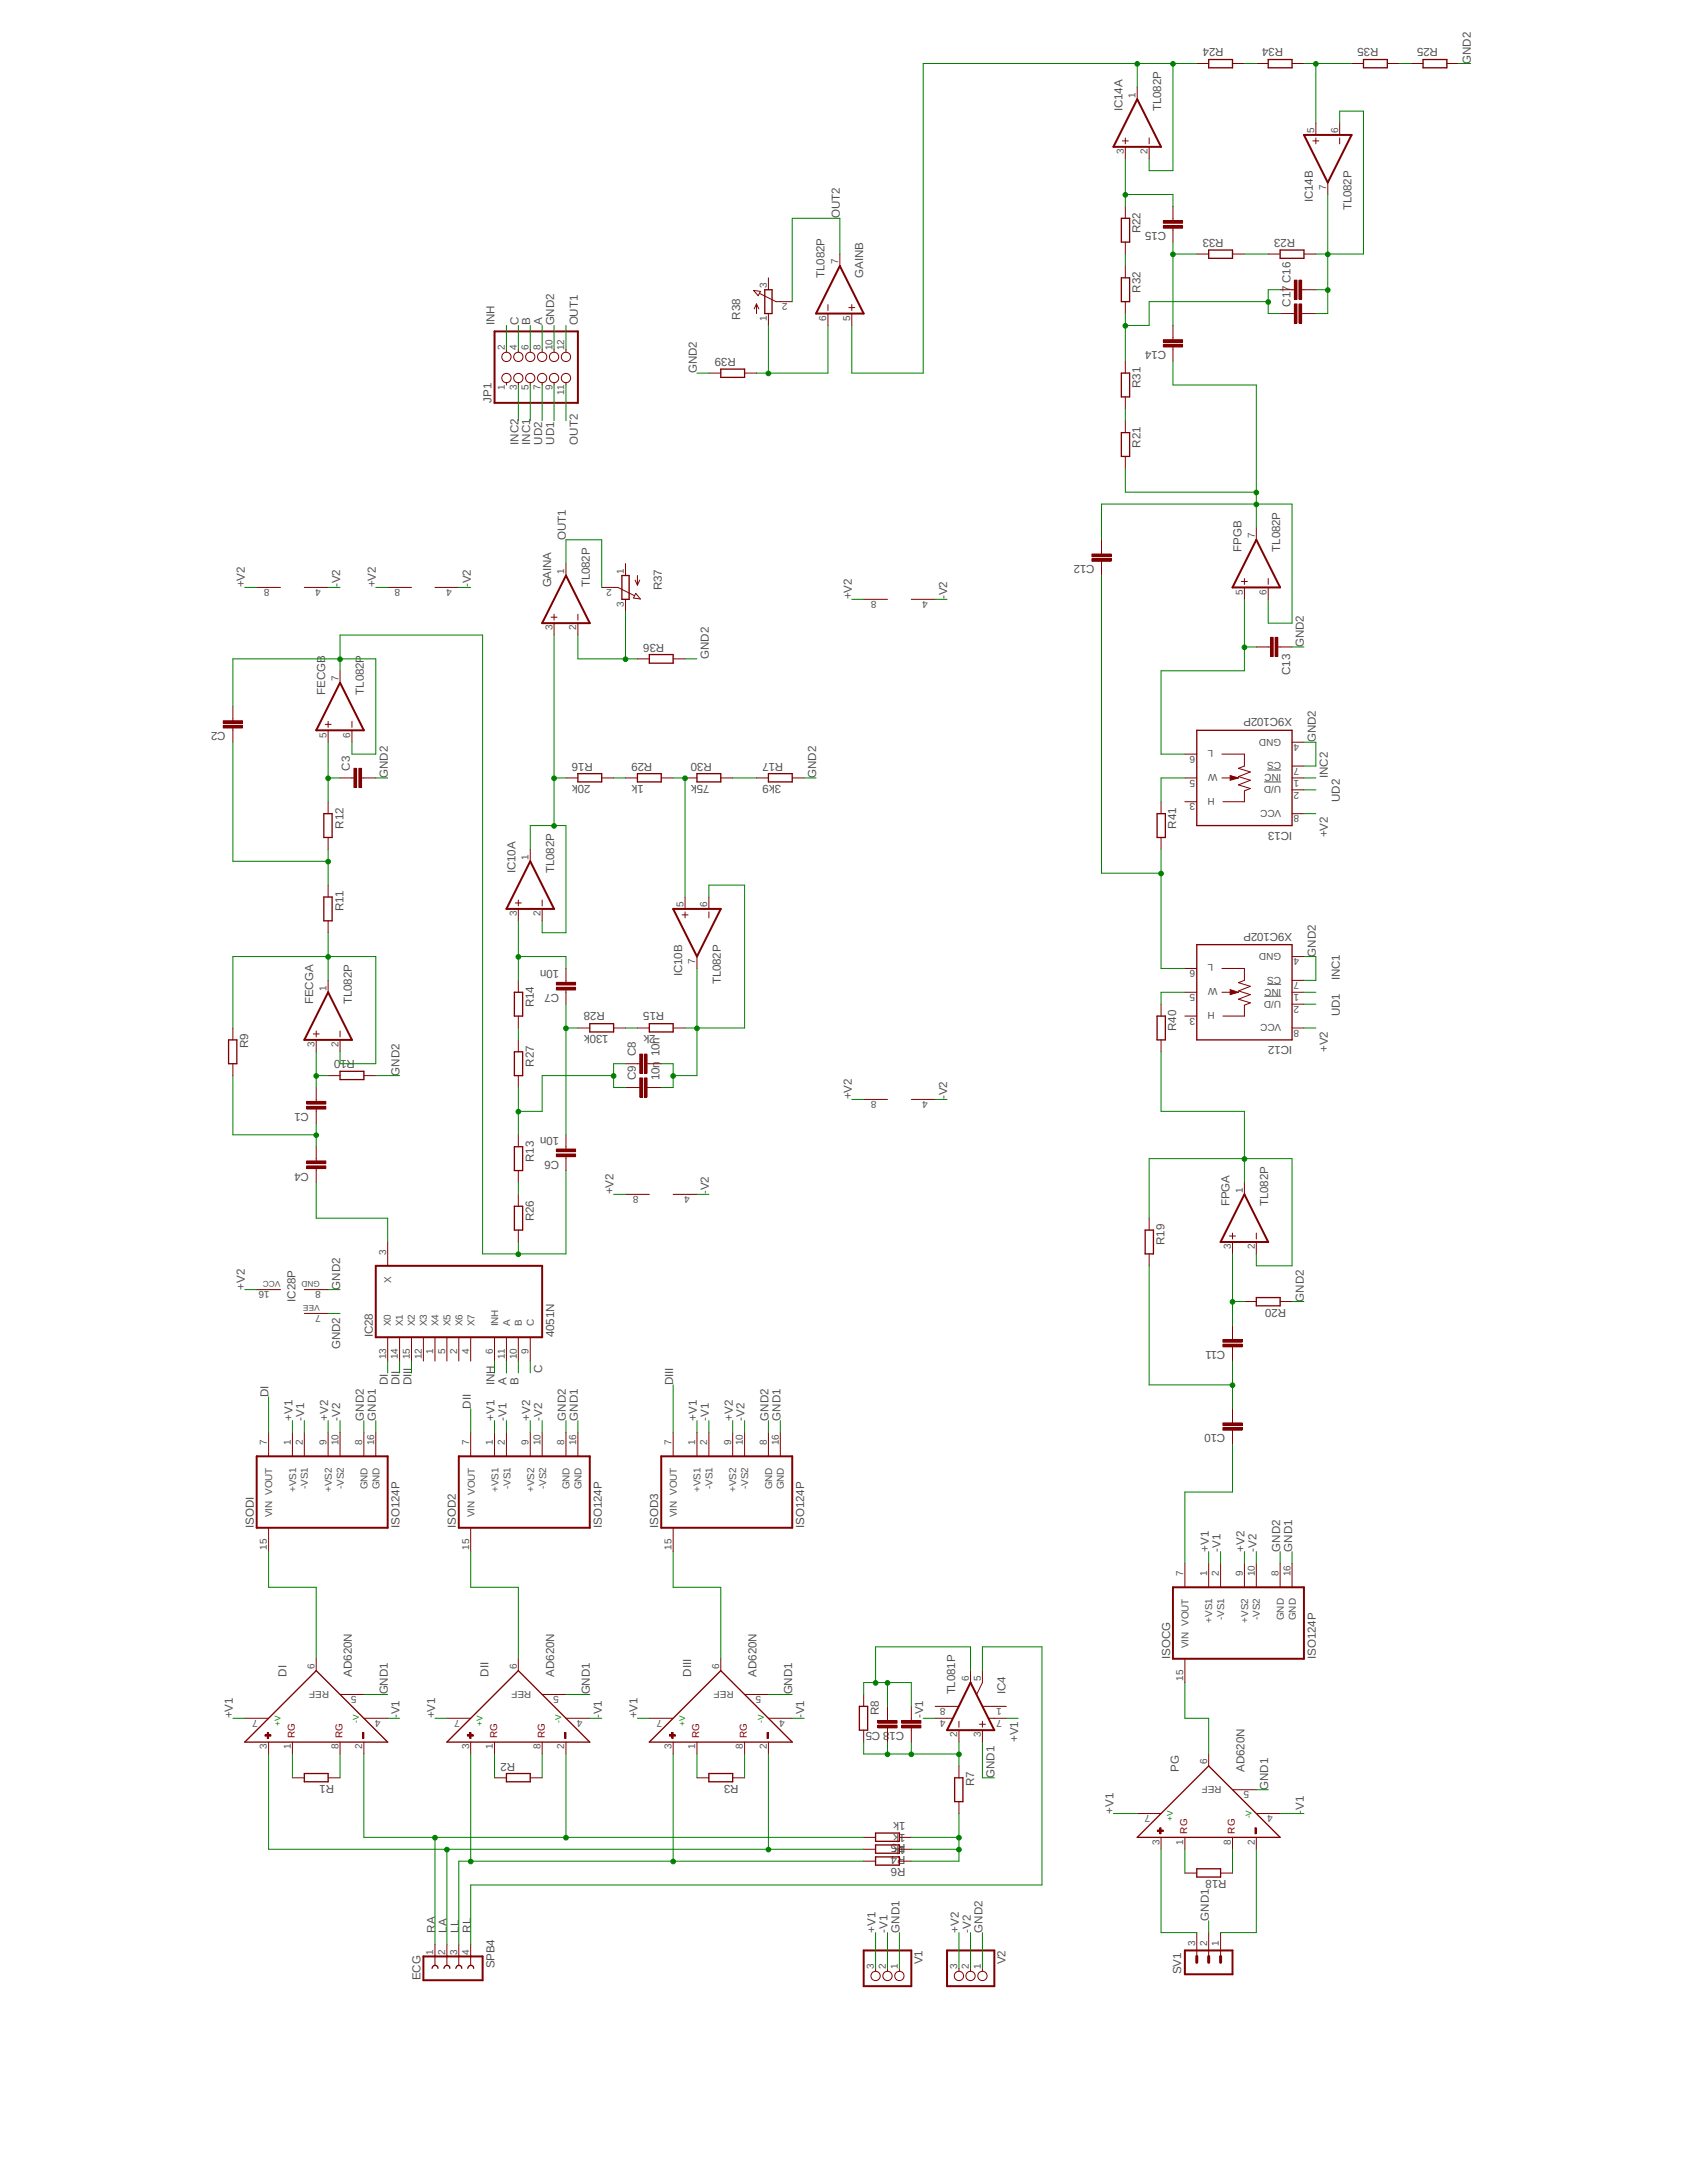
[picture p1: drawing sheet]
<svg xmlns="http://www.w3.org/2000/svg" width="216mm" height="279mm" viewBox="0 0 216 279" stroke-linecap="round" stroke-linejoin="round" font-family="sans-serif">
<defs><g id="words">
<g font-size="1.5" fill="#505050">
<text x="156.6" y="6.2" transform="rotate(-180 156.6 6.2)">R24</text>
<text x="164.2" y="6.2" transform="rotate(-180 164.2 6.2)">R34</text>
<text x="176.4" y="6.2" transform="rotate(-180 176.4 6.2)">R35</text>
<text x="184" y="6.2" transform="rotate(-180 184 6.2)">R25</text>
<text x="188.2" y="8.2" transform="rotate(-90 188.2 8.2)">GND2</text>
<text x="143.6" y="14.2" transform="rotate(-90 143.6 14.2)">IC14A</text>
<text x="148.6" y="14.2" transform="rotate(-90 148.6 14.2)">TL082P</text>
<text x="107.5" y="27.9" transform="rotate(-90 107.5 27.9)">OUT2</text>
<text x="146" y="29.8" transform="rotate(-90 146 29.8)">R22</text>
<text x="149.2" y="29.7" transform="rotate(-180 149.2 29.7)">C15</text>
<text x="168" y="25.9" transform="rotate(-90 168 25.9)">IC14B</text>
<text x="173" y="26.9" transform="rotate(-90 173 26.9)">TL082P</text>
<text x="105.5" y="35.6" transform="rotate(-90 105.5 35.6)">TL082P</text>
<text x="110.5" y="35.6" transform="rotate(-90 110.5 35.6)">GAINB</text>
<text x="156.6" y="30.6" transform="rotate(-180 156.6 30.6)">R33</text>
<text x="165.7" y="30.6" transform="rotate(-180 165.7 30.6)">R23</text>
<text x="63.3" y="41.7" transform="rotate(-90 63.3 41.7)">INH</text>
<text x="66.3" y="41.7" transform="rotate(-90 66.3 41.7)">C</text>
<text x="67.9" y="41.7" transform="rotate(-90 67.9 41.7)">B</text>
<text x="69.4" y="41.7" transform="rotate(-90 69.4 41.7)">A</text>
<text x="70.9" y="41.7" transform="rotate(-90 70.9 41.7)">GND2</text>
<text x="74" y="41.7" transform="rotate(-90 74 41.7)">OUT1</text>
<text x="94.7" y="40.9" transform="rotate(-90 94.7 40.9)">R38</text>
<text x="146" y="37.5" transform="rotate(-90 146 37.5)">R32</text>
<text x="165.1" y="39.2" transform="rotate(-90 165.1 39.2)">C17 C16</text>
<text x="89.2" y="47.8" transform="rotate(-90 89.2 47.8)">GND2</text>
<text x="94.2" y="45.8" transform="rotate(-180 94.2 45.8)">R39</text>
<text x="149.2" y="45" transform="rotate(-180 149.2 45)">C14</text>
<text x="62.9" y="51.6" transform="rotate(-90 62.9 51.6)">JP1</text>
<text x="146" y="49.7" transform="rotate(-90 146 49.7)">R31</text>
<text x="66.3" y="56.9" transform="rotate(-90 66.3 56.9)">INC2</text>
<text x="67.9" y="56.9" transform="rotate(-90 67.9 56.9)">INC1</text>
<text x="69.4" y="56.9" transform="rotate(-90 69.4 56.9)">UD2</text>
<text x="70.9" y="56.9" transform="rotate(-90 70.9 56.9)">UD1</text>
<text x="74" y="56.9" transform="rotate(-90 74 56.9)">OUT2</text>
<text x="146" y="57.3" transform="rotate(-90 146 57.3)">R21</text>
<text x="72.4" y="69.1" transform="rotate(-90 72.4 69.1)">OUT1</text>
<text x="158.9" y="70.6" transform="rotate(-90 158.9 70.6)">FPGB</text>
<text x="163.8" y="70.6" transform="rotate(-90 163.8 70.6)">TL082P</text>
<text x="31.3" y="75.2" transform="rotate(-90 31.3 75.2)">+V2</text>
<text x="43.5" y="75.2" transform="rotate(-90 43.5 75.2)">-V2</text>
<text x="48.1" y="75.2" transform="rotate(-90 48.1 75.2)">+V2</text>
<text x="60.2" y="75.2" transform="rotate(-90 60.2 75.2)">-V2</text>
<text x="70.5" y="75.2" transform="rotate(-90 70.5 75.2)">GAINA</text>
<text x="75.5" y="75.2" transform="rotate(-90 75.5 75.2)">TL082P</text>
<text x="84.7" y="75.6" transform="rotate(-90 84.7 75.6)">R37</text>
<text x="109" y="76.7" transform="rotate(-90 109 76.7)">+V2</text>
<text x="121.2" y="76.7" transform="rotate(-90 121.2 76.7)">-V2</text>
<text x="140.1" y="72.3" transform="rotate(-180 140.1 72.3)">C12</text>
<text x="85" y="82.4" transform="rotate(-180 85 82.4)">R36</text>
<text x="166.9" y="82.8" transform="rotate(-90 166.9 82.8)">GND2</text>
<text x="41.6" y="88.9" transform="rotate(-90 41.6 88.9)">FECGB</text>
<text x="46.6" y="88.9" transform="rotate(-90 46.6 88.9)">TL082P</text>
<text x="90.7" y="84.3" transform="rotate(-90 90.7 84.3)">GND2</text>
<text x="165.1" y="86.4" transform="rotate(-90 165.1 86.4)">C13</text>
<text x="28.9" y="93.7" transform="rotate(-180 28.9 93.7)">C2</text>
<text x="165.4" y="91.9" transform="rotate(-180 165.4 91.9)">X9C102P</text>
<text x="168.4" y="95" transform="rotate(-90 168.4 95)">GND2</text>
<text x="44.8" y="98.6" transform="rotate(-90 44.8 98.6)">C3</text>
<text x="49.6" y="99.6" transform="rotate(-90 49.6 99.6)">GND2</text>
<text x="75.6" y="100.5" transform="rotate(-180 75.6 100.5)">20k</text>
<text x="75.9" y="97.6" transform="rotate(-180 75.9 97.6)">R16</text>
<text x="82.4" y="100.5" transform="rotate(-180 82.4 100.5)">1k</text>
<text x="83.5" y="97.6" transform="rotate(-180 83.5 97.6)">R29</text>
<text x="90.8" y="100.5" transform="rotate(-180 90.8 100.5)">75k</text>
<text x="91.1" y="97.6" transform="rotate(-180 91.1 97.6)">R30</text>
<text x="100" y="100.5" transform="rotate(-180 100 100.5)">3k9</text>
<text x="100.2" y="97.6" transform="rotate(-180 100.2 97.6)">R17</text>
<text x="104.4" y="99.6" transform="rotate(-90 104.4 99.6)">GND2</text>
<text x="169.9" y="99.6" transform="rotate(-90 169.9 99.6)">INC2</text>
<text x="43.9" y="106" transform="rotate(-90 43.9 106)">R12</text>
<text x="150.5" y="106" transform="rotate(-90 150.5 106)">R41</text>
<text x="165.4" y="106.4" transform="rotate(-180 165.4 106.4)">IC13</text>
<text x="169.9" y="107.2" transform="rotate(-90 169.9 107.2)">+V2</text>
<text x="171.5" y="102.6" transform="rotate(-90 171.5 102.6)">UD2</text>
<text x="66" y="111.8" transform="rotate(-90 66 111.8)">IC10A</text>
<text x="70.9" y="111.8" transform="rotate(-90 70.9 111.8)">TL082P</text>
<text x="43.9" y="116.6" transform="rotate(-90 43.9 116.6)">R11</text>
<text x="165.4" y="119.4" transform="rotate(-180 165.4 119.4)">X9C102P</text>
<text x="71.5" y="124.2" transform="rotate(-180 71.5 124.2)">10n</text>
<text x="87.3" y="124.9" transform="rotate(-90 87.3 124.9)">IC10B</text>
<text x="92.2" y="126" transform="rotate(-90 92.2 126)">TL082P</text>
<text x="168.4" y="122.4" transform="rotate(-90 168.4 122.4)">GND2</text>
<text x="171.5" y="125.5" transform="rotate(-90 171.5 125.5)">INC1</text>
<text x="40.1" y="128.5" transform="rotate(-90 40.1 128.5)">FECGA</text>
<text x="45" y="128.5" transform="rotate(-90 45 128.5)">TL082P</text>
<text x="68.3" y="128.9" transform="rotate(-90 68.3 128.9)">R14</text>
<text x="71.5" y="127.2" transform="rotate(-180 71.5 127.2)">C7</text>
<text x="77.4" y="129.6" transform="rotate(-180 77.4 129.6)">R28</text>
<text x="85" y="129.6" transform="rotate(-180 85 129.6)">R15</text>
<text x="150.5" y="132" transform="rotate(-90 150.5 132)">R40</text>
<text x="171.5" y="130" transform="rotate(-90 171.5 130)">UD1</text>
<text x="31.8" y="134.2" transform="rotate(-90 31.8 134.2)">R9</text>
<text x="45.4" y="135.7" transform="rotate(-180 45.4 135.7)">R10</text>
<text x="51.1" y="137.7" transform="rotate(-90 51.1 137.7)">GND2</text>
<text x="68.3" y="136.5" transform="rotate(-90 68.3 136.5)">R27</text>
<text x="77.9" y="132.5" transform="rotate(-180 77.9 132.5)">130k</text>
<text x="81.4" y="135.2" transform="rotate(-90 81.4 135.2)">C8</text>
<text x="83.9" y="132.5" transform="rotate(-180 83.9 132.5)">2k</text>
<text x="165.4" y="133.9" transform="rotate(-180 165.4 133.9)">IC12</text>
<text x="169.9" y="134.6" transform="rotate(-90 169.9 134.6)">+V2</text>
<text x="39.5" y="142.5" transform="rotate(-180 39.5 142.5)">C1</text>
<text x="81.4" y="138.3" transform="rotate(-90 81.4 138.3)">C9</text>
<text x="84.4" y="138.3" transform="rotate(-90 84.4 138.3)">10n 10n</text>
<text x="109" y="140.7" transform="rotate(-90 109 140.7)">+V2</text>
<text x="121.2" y="140.7" transform="rotate(-90 121.2 140.7)">-V2</text>
<text x="68.3" y="148.7" transform="rotate(-90 68.3 148.7)">R13</text>
<text x="71.5" y="145.5" transform="rotate(-180 71.5 145.5)">10n</text>
<text x="71.5" y="148.5" transform="rotate(-180 71.5 148.5)">C6</text>
<text x="39.5" y="150.1" transform="rotate(-180 39.5 150.1)">C4</text>
<text x="78.5" y="152.9" transform="rotate(-90 78.5 152.9)">+V2</text>
<text x="90.7" y="152.9" transform="rotate(-90 90.7 152.9)">-V2</text>
<text x="157.4" y="154.4" transform="rotate(-90 157.4 154.4)">FPGA</text>
<text x="162.3" y="154.4" transform="rotate(-90 162.3 154.4)">TL082P</text>
<text x="68.3" y="156.3" transform="rotate(-90 68.3 156.3)">R26</text>
<text x="149" y="159.3" transform="rotate(-90 149 159.3)">R19</text>
<text x="31.3" y="165.1" transform="rotate(-90 31.3 165.1)">+V2</text>
<text x="37.8" y="166.6" transform="rotate(-90 37.8 166.6)">IC28P</text>
<text x="43.5" y="165.1" transform="rotate(-90 43.5 165.1)">GND2</text>
<text x="164.6" y="167.5" transform="rotate(-180 164.6 167.5)">R20</text>
<text x="166.9" y="166.6" transform="rotate(-90 166.9 166.6)">GND2</text>
<text x="43.5" y="172.7" transform="rotate(-90 43.5 172.7)">GND2</text>
<text x="47.7" y="171.2" transform="rotate(-90 47.7 171.2)">IC28</text>
<text x="70.9" y="171.2" transform="rotate(-90 70.9 171.2)">4051N</text>
<text x="156.8" y="172.9" transform="rotate(-180 156.8 172.9)">C11</text>
<text x="34.4" y="178.8" transform="rotate(-90 34.4 178.8)">DI</text>
<text x="49.6" y="177.2" transform="rotate(-90 49.6 177.2)">DI</text>
<text x="51.1" y="177.2" transform="rotate(-90 51.1 177.2)">DII</text>
<text x="52.7" y="177.2" transform="rotate(-90 52.7 177.2)">DIII</text>
<text x="63.3" y="177.2" transform="rotate(-90 63.3 177.2)">INH</text>
<text x="64.8" y="177.2" transform="rotate(-90 64.8 177.2)">A</text>
<text x="66.3" y="177.2" transform="rotate(-90 66.3 177.2)">B</text>
<text x="69.4" y="175.7" transform="rotate(-90 69.4 175.7)">C</text>
<text x="86.2" y="177.2" transform="rotate(-90 86.2 177.2)">DIII</text>
<text x="37.4" y="181.8" transform="rotate(-90 37.4 181.8)">+V1</text>
<text x="38.9" y="181.8" transform="rotate(-90 38.9 181.8)">-V1</text>
<text x="42" y="181.8" transform="rotate(-90 42 181.8)">+V2</text>
<text x="43.5" y="181.8" transform="rotate(-90 43.5 181.8)">-V2</text>
<text x="46.6" y="181.8" transform="rotate(-90 46.6 181.8)">GND2</text>
<text x="48.1" y="181.8" transform="rotate(-90 48.1 181.8)">GND1</text>
<text x="60.2" y="180.3" transform="rotate(-90 60.2 180.3)">DII</text>
<text x="63.3" y="181.8" transform="rotate(-90 63.3 181.8)">+V1</text>
<text x="64.8" y="181.8" transform="rotate(-90 64.8 181.8)">-V1</text>
<text x="67.9" y="181.8" transform="rotate(-90 67.9 181.8)">+V2</text>
<text x="69.4" y="181.8" transform="rotate(-90 69.4 181.8)">-V2</text>
<text x="72.4" y="181.8" transform="rotate(-90 72.4 181.8)">GND2</text>
<text x="74" y="181.8" transform="rotate(-90 74 181.8)">GND1</text>
<text x="89.2" y="181.8" transform="rotate(-90 89.2 181.8)">+V1</text>
<text x="90.7" y="181.8" transform="rotate(-90 90.7 181.8)">-V1</text>
<text x="93.8" y="181.8" transform="rotate(-90 93.8 181.8)">+V2</text>
<text x="95.3" y="181.8" transform="rotate(-90 95.3 181.8)">-V2</text>
<text x="98.3" y="181.8" transform="rotate(-90 98.3 181.8)">GND2</text>
<text x="99.9" y="181.8" transform="rotate(-90 99.9 181.8)">GND1</text>
<text x="156.8" y="183.6" transform="rotate(-180 156.8 183.6)">C10</text>
<text x="32.5" y="195.5" transform="rotate(-90 32.5 195.5)">ISODI</text>
<text x="51.1" y="195.5" transform="rotate(-90 51.1 195.5)">ISO124P</text>
<text x="58.3" y="195.5" transform="rotate(-90 58.3 195.5)">ISOD2</text>
<text x="77" y="195.5" transform="rotate(-90 77 195.5)">ISO124P</text>
<text x="84.2" y="195.5" transform="rotate(-90 84.2 195.5)">ISOD3</text>
<text x="102.9" y="195.5" transform="rotate(-90 102.9 195.5)">ISO124P</text>
<text x="154.7" y="198.6" transform="rotate(-90 154.7 198.6)">+V1</text>
<text x="156.2" y="198.6" transform="rotate(-90 156.2 198.6)">-V1</text>
<text x="159.3" y="198.6" transform="rotate(-90 159.3 198.6)">+V2</text>
<text x="160.8" y="198.6" transform="rotate(-90 160.8 198.6)">-V2</text>
<text x="163.8" y="198.6" transform="rotate(-90 163.8 198.6)">GND2</text>
<text x="165.4" y="198.6" transform="rotate(-90 165.4 198.6)">GND1</text>
<text x="36.7" y="214.6" transform="rotate(-90 36.7 214.6)">DI</text>
<text x="45" y="214.6" transform="rotate(-90 45 214.6)">AD620N</text>
<text x="62.5" y="214.6" transform="rotate(-90 62.5 214.6)">DII</text>
<text x="70.9" y="214.6" transform="rotate(-90 70.9 214.6)">AD620N</text>
<text x="88.4" y="214.6" transform="rotate(-90 88.4 214.6)">DIII</text>
<text x="96.8" y="214.6" transform="rotate(-90 96.8 214.6)">AD620N</text>
<text x="149.7" y="212.3" transform="rotate(-90 149.7 212.3)">ISOCG</text>
<text x="168.4" y="212.3" transform="rotate(-90 168.4 212.3)">ISO124P</text>
<text x="29.8" y="219.9" transform="rotate(-90 29.8 219.9)">+V1</text>
<text x="49.6" y="216.9" transform="rotate(-90 49.6 216.9)">GND1</text>
<text x="51.1" y="219.9" transform="rotate(-90 51.1 219.9)">-V1</text>
<text x="55.7" y="219.9" transform="rotate(-90 55.7 219.9)">+V1</text>
<text x="75.5" y="216.9" transform="rotate(-90 75.5 216.9)">GND1</text>
<text x="77" y="219.9" transform="rotate(-90 77 219.9)">-V1</text>
<text x="81.6" y="219.9" transform="rotate(-90 81.6 219.9)">+V1</text>
<text x="101.4" y="216.9" transform="rotate(-90 101.4 216.9)">GND1</text>
<text x="102.9" y="219.9" transform="rotate(-90 102.9 219.9)">-V1</text>
<text x="112.5" y="219.5" transform="rotate(-90 112.5 219.5)">R8</text>
<text x="115.7" y="221.7" transform="rotate(-180 115.7 221.7)">C18 C5</text>
<text x="118.2" y="219.9" transform="rotate(-90 118.2 219.9)">-V1</text>
<text x="122.3" y="216.9" transform="rotate(-90 122.3 216.9)">TL081P</text>
<text x="128.7" y="216.9" transform="rotate(-90 128.7 216.9)">IC4</text>
<text x="65.9" y="225.6" transform="rotate(-180 65.9 225.6)">R2</text>
<text x="127.3" y="227.5" transform="rotate(-90 127.3 227.5)">GND1</text>
<text x="130.3" y="223" transform="rotate(-90 130.3 223)">+V1</text>
<text x="150.9" y="226.8" transform="rotate(-90 150.9 226.8)">PG</text>
<text x="159.3" y="226.8" transform="rotate(-90 159.3 226.8)">AD620N</text>
<text x="42.8" y="228.4" transform="rotate(-180 42.8 228.4)">R1</text>
<text x="94.5" y="228.4" transform="rotate(-180 94.5 228.4)">R3</text>
<text x="115.9" y="233.2" transform="rotate(-180 115.9 233.2)">1k</text>
<text x="124.7" y="228.6" transform="rotate(-90 124.7 228.6)">R7</text>
<text x="142.5" y="232.1" transform="rotate(-90 142.5 232.1)">+V1</text>
<text x="162.3" y="229.1" transform="rotate(-90 162.3 229.1)">GND1</text>
<text x="166.9" y="232.1" transform="rotate(-90 166.9 232.1)">-V1</text>
<text x="115.9" y="234.7" transform="rotate(-180 115.9 234.7)">1k</text>
<text x="115.9" y="236.2" transform="rotate(-180 115.9 236.2)">1k</text>
<text x="115.9" y="237.6" transform="rotate(-180 115.9 237.6)">R4</text>
<text x="115.9" y="236" transform="rotate(-180 115.9 236)">R5</text>
<text x="115.9" y="239.1" transform="rotate(-180 115.9 239.1)">R6</text>
<text x="154.7" y="245.8" transform="rotate(-90 154.7 245.8)">GND1</text>
<text x="157" y="240.6" transform="rotate(-180 157 240.6)">R18</text>
<text x="55.7" y="247.4" transform="rotate(-90 55.7 247.4)">RA</text>
<text x="57.2" y="247.4" transform="rotate(-90 57.2 247.4)">LA</text>
<text x="58.7" y="247.4" transform="rotate(-90 58.7 247.4)">LL</text>
<text x="60.2" y="247.4" transform="rotate(-90 60.2 247.4)">RL</text>
<text x="63.3" y="251.9" transform="rotate(-90 63.3 251.9)">SPB4</text>
<text x="112.1" y="247.4" transform="rotate(-90 112.1 247.4)">+V1</text>
<text x="113.6" y="247.4" transform="rotate(-90 113.6 247.4)">-V1</text>
<text x="115.1" y="247.4" transform="rotate(-90 115.1 247.4)">GND1</text>
<text x="118.1" y="251.4" transform="rotate(-90 118.1 251.4)">V1</text>
<text x="122.7" y="247.4" transform="rotate(-90 122.7 247.4)">+V2</text>
<text x="124.3" y="247.4" transform="rotate(-90 124.3 247.4)">-V2</text>
<text x="125.7" y="247.4" transform="rotate(-90 125.7 247.4)">GND2</text>
<text x="128.7" y="251.4" transform="rotate(-90 128.7 251.4)">V2</text>
<text x="53.8" y="253.4" transform="rotate(-90 53.8 253.4)">ECG</text>
<text x="151.2" y="252.7" transform="rotate(-90 151.2 252.7)">SV1</text>
</g>
<g font-size="1.3" fill="#505050">
<text x="145.3" y="12.5" transform="rotate(-90 145.3 12.5)">1</text>
<text x="168.2" y="17.1" transform="rotate(-90 168.2 17.1)">5</text>
<text x="171.2" y="17.1" transform="rotate(-90 171.2 17.1)">6</text>
<text x="143.8" y="19.7" transform="rotate(-90 143.8 19.7)">3</text>
<text x="146.9" y="19.7" transform="rotate(-90 146.9 19.7)">2</text>
<text x="169.7" y="24.3" transform="rotate(-90 169.7 24.3)">7</text>
<text x="107.3" y="33.8" transform="rotate(-90 107.3 33.8)">7</text>
<text x="98.1" y="41.1" transform="rotate(-90 98.1 41.1)">1</text>
<text x="98.1" y="36.9" transform="rotate(-90 98.1 36.9)">3</text>
<text x="100.8" y="38.8" transform="rotate(-180 100.8 38.8)">2</text>
<text x="105.7" y="41.1" transform="rotate(-90 105.7 41.1)">6</text>
<text x="108.8" y="41.1" transform="rotate(-90 108.8 41.1)">5</text>
<text x="64.6" y="44.8" transform="rotate(-90 64.6 44.8)">2</text>
<text x="66.1" y="44.8" transform="rotate(-90 66.1 44.8)">4</text>
<text x="67.6" y="44.8" transform="rotate(-90 67.6 44.8)">6</text>
<text x="69.2" y="44.8" transform="rotate(-90 69.2 44.8)">8</text>
<text x="70.7" y="44.8" transform="rotate(-90 70.7 44.8)">10</text>
<text x="72.2" y="44.8" transform="rotate(-90 72.2 44.8)">12</text>
<text x="64.6" y="49.9" transform="rotate(-90 64.6 49.9)">1</text>
<text x="66.1" y="49.9" transform="rotate(-90 66.1 49.9)">3</text>
<text x="67.6" y="49.9" transform="rotate(-90 67.6 49.9)">5</text>
<text x="69.2" y="49.9" transform="rotate(-90 69.2 49.9)">7</text>
<text x="70.7" y="49.9" transform="rotate(-90 70.7 49.9)">9</text>
<text x="72.2" y="50.5" transform="rotate(-90 72.2 50.5)">11</text>
<text x="160.6" y="68.9" transform="rotate(-90 160.6 68.9)">7</text>
<text x="34.5" y="75.4" transform="rotate(-180 34.5 75.4)">8</text>
<text x="41.1" y="75.4" transform="rotate(-180 41.1 75.4)">4</text>
<text x="51.2" y="75.4" transform="rotate(-180 51.2 75.4)">8</text>
<text x="57.8" y="75.4" transform="rotate(-180 57.8 75.4)">4</text>
<text x="72.2" y="73.4" transform="rotate(-90 72.2 73.4)">1</text>
<text x="78.3" y="75.4" transform="rotate(-180 78.3 75.4)">2</text>
<text x="79.8" y="77.6" transform="rotate(-90 79.8 77.6)">3</text>
<text x="79.8" y="73.4" transform="rotate(-90 79.8 73.4)">1</text>
<text x="112.2" y="76.9" transform="rotate(-180 112.2 76.9)">8</text>
<text x="118.7" y="76.9" transform="rotate(-180 118.7 76.9)">4</text>
<text x="159" y="76.1" transform="rotate(-90 159 76.1)">5</text>
<text x="162.1" y="76.1" transform="rotate(-90 162.1 76.1)">6</text>
<text x="70.7" y="80.7" transform="rotate(-90 70.7 80.7)">3</text>
<text x="73.7" y="80.7" transform="rotate(-90 73.7 80.7)">2</text>
<text x="43.3" y="87.2" transform="rotate(-90 43.3 87.2)">7</text>
<text x="41.8" y="94.4" transform="rotate(-90 41.8 94.4)">5</text>
<text x="44.8" y="94.4" transform="rotate(-90 44.8 94.4)">6</text>
<text x="164" y="94.5" transform="rotate(-180 164 94.5)">GND</text>
<text x="166.3" y="95.2" transform="rotate(-180 166.3 95.2)">4</text>
<text x="153" y="99.8" transform="rotate(-180 153 99.8)">5</text>
<text x="153" y="96.7" transform="rotate(-180 153 96.7)">6</text>
<text x="155.3" y="96.1" transform="rotate(-180 155.3 96.1)">L</text>
<text x="155.8" y="99.1" transform="rotate(-180 155.8 99.1)">W</text>
<text x="164" y="100.6" transform="rotate(-180 164 100.6)">U/D</text>
<text x="164" y="99.1" transform="rotate(-180 164 99.1)">INC</text>
<text x="164" y="97.6" transform="rotate(-180 164 97.6)">CS</text>
<text x="166.3" y="101.3" transform="rotate(-180 166.3 101.3)">2</text>
<text x="166.3" y="99.8" transform="rotate(-180 166.3 99.8)">1</text>
<text x="166.3" y="98.3" transform="rotate(-180 166.3 98.3)">7</text>
<text x="153" y="102.8" transform="rotate(-180 153 102.8)">3</text>
<text x="155.5" y="102.2" transform="rotate(-180 155.5 102.2)">H</text>
<text x="164" y="103.7" transform="rotate(-180 164 103.7)">VCC</text>
<text x="166.3" y="104.4" transform="rotate(-180 166.3 104.4)">8</text>
<text x="67.6" y="110" transform="rotate(-90 67.6 110)">1</text>
<text x="66.1" y="117.3" transform="rotate(-90 66.1 117.3)">3</text>
<text x="69.2" y="117.3" transform="rotate(-90 69.2 117.3)">2</text>
<text x="87.5" y="116.1" transform="rotate(-90 87.5 116.1)">5</text>
<text x="90.5" y="116.1" transform="rotate(-90 90.5 116.1)">6</text>
<text x="89" y="123.4" transform="rotate(-90 89 123.4)">7</text>
<text x="153" y="124.2" transform="rotate(-180 153 124.2)">6</text>
<text x="155.3" y="123.4" transform="rotate(-180 155.3 123.4)">L</text>
<text x="164" y="125" transform="rotate(-180 164 125)">CS</text>
<text x="164" y="122" transform="rotate(-180 164 122)">GND</text>
<text x="166.3" y="125.7" transform="rotate(-180 166.3 125.7)">7</text>
<text x="166.3" y="122.6" transform="rotate(-180 166.3 122.6)">4</text>
<text x="41.8" y="126.8" transform="rotate(-90 41.8 126.8)">1</text>
<text x="153" y="130.3" transform="rotate(-180 153 130.3)">3</text>
<text x="153" y="127.2" transform="rotate(-180 153 127.2)">5</text>
<text x="155.5" y="129.5" transform="rotate(-180 155.5 129.5)">H</text>
<text x="155.8" y="126.5" transform="rotate(-180 155.8 126.5)">W</text>
<text x="164" y="128.1" transform="rotate(-180 164 128.1)">U/D</text>
<text x="164" y="126.5" transform="rotate(-180 164 126.5)">INC</text>
<text x="164" y="131.1" transform="rotate(-180 164 131.1)">VCC</text>
<text x="166.3" y="128.7" transform="rotate(-180 166.3 128.7)">2</text>
<text x="166.3" y="127.2" transform="rotate(-180 166.3 127.2)">1</text>
<text x="166.3" y="131.8" transform="rotate(-180 166.3 131.8)">8</text>
<text x="40.3" y="134" transform="rotate(-90 40.3 134)">3</text>
<text x="43.3" y="134" transform="rotate(-90 43.3 134)">2</text>
<text x="112.2" y="140.9" transform="rotate(-180 112.2 140.9)">8</text>
<text x="118.7" y="140.9" transform="rotate(-180 118.7 140.9)">4</text>
<text x="81.7" y="153.1" transform="rotate(-180 81.7 153.1)">8</text>
<text x="88.3" y="153.1" transform="rotate(-180 88.3 153.1)">4</text>
<text x="159" y="152.7" transform="rotate(-90 159 152.7)">1</text>
<text x="49.4" y="160.6" transform="rotate(-90 49.4 160.6)">3</text>
<text x="157.5" y="159.9" transform="rotate(-90 157.5 159.9)">3</text>
<text x="160.6" y="159.9" transform="rotate(-90 160.6 159.9)">2</text>
<text x="34.5" y="165.3" transform="rotate(-180 34.5 165.3)">16</text>
<text x="41.1" y="165.3" transform="rotate(-180 41.1 165.3)">8</text>
<text x="50.1" y="164.3" transform="rotate(-90 50.1 164.3)">X</text>
<text x="41.1" y="168.3" transform="rotate(-180 41.1 168.3)">7</text>
<text x="49.4" y="174" transform="rotate(-90 49.4 174)">13</text>
<text x="50" y="169.8" transform="rotate(-90 50 169.8)">X0</text>
<text x="50.9" y="174" transform="rotate(-90 50.9 174)">14</text>
<text x="51.6" y="169.8" transform="rotate(-90 51.6 169.8)">X1</text>
<text x="52.5" y="174" transform="rotate(-90 52.5 174)">15</text>
<text x="53.1" y="169.8" transform="rotate(-90 53.1 169.8)">X2</text>
<text x="54" y="174" transform="rotate(-90 54 174)">12</text>
<text x="54.6" y="169.8" transform="rotate(-90 54.6 169.8)">X3</text>
<text x="55.5" y="173.3" transform="rotate(-90 55.5 173.3)">1</text>
<text x="56.1" y="169.8" transform="rotate(-90 56.1 169.8)">X4</text>
<text x="57" y="173.3" transform="rotate(-90 57 173.3)">5</text>
<text x="57.7" y="169.8" transform="rotate(-90 57.7 169.8)">X5</text>
<text x="58.5" y="173.3" transform="rotate(-90 58.5 173.3)">2</text>
<text x="59.2" y="169.8" transform="rotate(-90 59.2 169.8)">X6</text>
<text x="60" y="173.3" transform="rotate(-90 60 173.3)">4</text>
<text x="60.7" y="169.8" transform="rotate(-90 60.7 169.8)">X7</text>
<text x="63.1" y="173.3" transform="rotate(-90 63.1 173.3)">6</text>
<text x="63.8" y="169.8" transform="rotate(-90 63.8 169.8)">INH</text>
<text x="64.6" y="173.9" transform="rotate(-90 64.6 173.9)">11</text>
<text x="65.3" y="169.8" transform="rotate(-90 65.3 169.8)">A</text>
<text x="66.1" y="174" transform="rotate(-90 66.1 174)">10</text>
<text x="66.8" y="169.8" transform="rotate(-90 66.8 169.8)">B</text>
<text x="67.6" y="173.3" transform="rotate(-90 67.6 173.3)">9</text>
<text x="68.3" y="169.8" transform="rotate(-90 68.3 169.8)">C</text>
<text x="34.2" y="185" transform="rotate(-90 34.2 185)">7</text>
<text x="37.2" y="185" transform="rotate(-90 37.2 185)">1</text>
<text x="38.7" y="185" transform="rotate(-90 38.7 185)">2</text>
<text x="41.8" y="185" transform="rotate(-90 41.8 185)">9</text>
<text x="43.3" y="185" transform="rotate(-90 43.3 185)">10</text>
<text x="46.4" y="185" transform="rotate(-90 46.4 185)">8</text>
<text x="47.9" y="185" transform="rotate(-90 47.9 185)">16</text>
<text x="60" y="185" transform="rotate(-90 60 185)">7</text>
<text x="63.1" y="185" transform="rotate(-90 63.1 185)">1</text>
<text x="64.6" y="185" transform="rotate(-90 64.6 185)">2</text>
<text x="67.6" y="185" transform="rotate(-90 67.6 185)">9</text>
<text x="69.2" y="185" transform="rotate(-90 69.2 185)">10</text>
<text x="72.2" y="185" transform="rotate(-90 72.2 185)">8</text>
<text x="73.7" y="185" transform="rotate(-90 73.7 185)">16</text>
<text x="85.9" y="185" transform="rotate(-90 85.9 185)">7</text>
<text x="89" y="185" transform="rotate(-90 89 185)">1</text>
<text x="90.5" y="185" transform="rotate(-90 90.5 185)">2</text>
<text x="93.6" y="185" transform="rotate(-90 93.6 185)">9</text>
<text x="95.1" y="185" transform="rotate(-90 95.1 185)">10</text>
<text x="98.1" y="185" transform="rotate(-90 98.1 185)">8</text>
<text x="99.7" y="185" transform="rotate(-90 99.7 185)">16</text>
<text x="37.9" y="190.9" transform="rotate(-90 37.9 190.9)">+VS1</text>
<text x="39.4" y="190.6" transform="rotate(-90 39.4 190.6)">-VS1</text>
<text x="42.5" y="190.9" transform="rotate(-90 42.5 190.9)">+VS2</text>
<text x="44" y="190.6" transform="rotate(-90 44 190.6)">-VS2</text>
<text x="47" y="190.6" transform="rotate(-90 47 190.6)">GND</text>
<text x="48.6" y="190.6" transform="rotate(-90 48.6 190.6)">GND</text>
<text x="63.8" y="190.9" transform="rotate(-90 63.8 190.9)">+VS1</text>
<text x="65.3" y="190.6" transform="rotate(-90 65.3 190.6)">-VS1</text>
<text x="68.4" y="190.9" transform="rotate(-90 68.4 190.9)">+VS2</text>
<text x="69.9" y="190.6" transform="rotate(-90 69.9 190.6)">-VS2</text>
<text x="72.9" y="190.6" transform="rotate(-90 72.9 190.6)">GND</text>
<text x="74.4" y="190.6" transform="rotate(-90 74.4 190.6)">GND</text>
<text x="89.7" y="190.9" transform="rotate(-90 89.7 190.9)">+VS1</text>
<text x="91.2" y="190.6" transform="rotate(-90 91.2 190.6)">-VS1</text>
<text x="94.2" y="190.9" transform="rotate(-90 94.2 190.9)">+VS2</text>
<text x="95.8" y="190.6" transform="rotate(-90 95.8 190.6)">-VS2</text>
<text x="98.8" y="190.6" transform="rotate(-90 98.8 190.6)">GND</text>
<text x="100.3" y="190.6" transform="rotate(-90 100.3 190.6)">GND</text>
<text x="34.8" y="194.1" transform="rotate(-90 34.8 194.1)">VIN VOUT</text>
<text x="60.7" y="194.1" transform="rotate(-90 60.7 194.1)">VIN VOUT</text>
<text x="86.6" y="194.1" transform="rotate(-90 86.6 194.1)">VIN VOUT</text>
<text x="34.2" y="198.4" transform="rotate(-90 34.2 198.4)">15</text>
<text x="60" y="198.4" transform="rotate(-90 60 198.4)">15</text>
<text x="85.9" y="198.4" transform="rotate(-90 85.9 198.4)">15</text>
<text x="151.4" y="201.8" transform="rotate(-90 151.4 201.8)">7</text>
<text x="154.5" y="201.8" transform="rotate(-90 154.5 201.8)">1</text>
<text x="156" y="201.8" transform="rotate(-90 156 201.8)">2</text>
<text x="159" y="201.8" transform="rotate(-90 159 201.8)">9</text>
<text x="160.6" y="201.8" transform="rotate(-90 160.6 201.8)">10</text>
<text x="163.6" y="201.8" transform="rotate(-90 163.6 201.8)">8</text>
<text x="165.1" y="201.8" transform="rotate(-90 165.1 201.8)">16</text>
<text x="155.2" y="207.7" transform="rotate(-90 155.2 207.7)">+VS1</text>
<text x="156.7" y="207.3" transform="rotate(-90 156.7 207.3)">-VS1</text>
<text x="159.7" y="207.7" transform="rotate(-90 159.7 207.7)">+VS2</text>
<text x="161.2" y="207.3" transform="rotate(-90 161.2 207.3)">-VS2</text>
<text x="164.3" y="207.4" transform="rotate(-90 164.3 207.4)">GND</text>
<text x="165.8" y="207.4" transform="rotate(-90 165.8 207.4)">GND</text>
<text x="40.3" y="213.6" transform="rotate(-90 40.3 213.6)">6</text>
<text x="66.1" y="213.6" transform="rotate(-90 66.1 213.6)">6</text>
<text x="92" y="213.6" transform="rotate(-90 92 213.6)">6</text>
<text x="124" y="215.1" transform="rotate(-90 124 215.1)">6</text>
<text x="125.5" y="215.1" transform="rotate(-90 125.5 215.1)">5</text>
<text x="151.4" y="215.1" transform="rotate(-90 151.4 215.1)">15</text>
<text x="152.1" y="210.9" transform="rotate(-90 152.1 210.9)">VIN VOUT</text>
<text x="33" y="220.1" transform="rotate(-180 33 220.1)">7</text>
<text x="42.1" y="216.4" transform="rotate(-180 42.1 216.4)">REF</text>
<text x="45.6" y="217.1" transform="rotate(-180 45.6 217.1)">5</text>
<text x="48.7" y="220.1" transform="rotate(-180 48.7 220.1)">4</text>
<text x="58.8" y="220.1" transform="rotate(-180 58.8 220.1)">7</text>
<text x="68" y="216.4" transform="rotate(-180 68 216.4)">REF</text>
<text x="71.5" y="217.1" transform="rotate(-180 71.5 217.1)">5</text>
<text x="74.5" y="220.1" transform="rotate(-180 74.5 220.1)">4</text>
<text x="84.8" y="220.1" transform="rotate(-180 84.8 220.1)">7</text>
<text x="93.9" y="216.4" transform="rotate(-180 93.9 216.4)">REF</text>
<text x="97.4" y="217.1" transform="rotate(-180 97.4 217.1)">5</text>
<text x="100.5" y="220.1" transform="rotate(-180 100.5 220.1)">4</text>
<text x="121" y="218.6" transform="rotate(-180 121 218.6)">8</text>
<text x="121" y="220.1" transform="rotate(-180 121 220.1)">4</text>
<text x="128.2" y="218.6" transform="rotate(-180 128.2 218.6)">1</text>
<text x="128.2" y="220.1" transform="rotate(-180 128.2 220.1)">7</text>
<text x="34.2" y="223.9" transform="rotate(-90 34.2 223.9)">3</text>
<text x="37.2" y="223.9" transform="rotate(-90 37.2 223.9)">1</text>
<text x="43.3" y="223.9" transform="rotate(-90 43.3 223.9)">8</text>
<text x="46.4" y="223.9" transform="rotate(-90 46.4 223.9)">2</text>
<text x="60" y="223.9" transform="rotate(-90 60 223.9)">3</text>
<text x="63.1" y="223.9" transform="rotate(-90 63.1 223.9)">1</text>
<text x="69.2" y="223.9" transform="rotate(-90 69.2 223.9)">8</text>
<text x="72.2" y="223.9" transform="rotate(-90 72.2 223.9)">2</text>
<text x="85.9" y="223.9" transform="rotate(-90 85.9 223.9)">3</text>
<text x="89" y="223.9" transform="rotate(-90 89 223.9)">1</text>
<text x="95.1" y="223.9" transform="rotate(-90 95.1 223.9)">8</text>
<text x="98.1" y="223.9" transform="rotate(-90 98.1 223.9)">2</text>
<text x="122.5" y="222.4" transform="rotate(-90 122.5 222.4)">2</text>
<text x="125.5" y="222.4" transform="rotate(-90 125.5 222.4)">3</text>
<text x="154.5" y="225.8" transform="rotate(-90 154.5 225.8)">6</text>
<text x="147.2" y="232.3" transform="rotate(-180 147.2 232.3)">7</text>
<text x="156.3" y="228.6" transform="rotate(-180 156.3 228.6)">REF</text>
<text x="159.9" y="229.3" transform="rotate(-180 159.9 229.3)">5</text>
<text x="162.9" y="232.3" transform="rotate(-180 162.9 232.3)">4</text>
<text x="148.4" y="236.1" transform="rotate(-90 148.4 236.1)">3</text>
<text x="151.4" y="236.1" transform="rotate(-90 151.4 236.1)">1</text>
<text x="157.5" y="236.1" transform="rotate(-90 157.5 236.1)">8</text>
<text x="160.6" y="236.1" transform="rotate(-90 160.6 236.1)">2</text>
<text x="55.5" y="250.2" transform="rotate(-90 55.5 250.2)">1</text>
<text x="57" y="250.2" transform="rotate(-90 57 250.2)">2</text>
<text x="58.5" y="250.2" transform="rotate(-90 58.5 250.2)">3</text>
<text x="60" y="250.2" transform="rotate(-90 60 250.2)">4</text>
<text x="153" y="249" transform="rotate(-90 153 249)">3</text>
<text x="154.5" y="249" transform="rotate(-90 154.5 249)">2</text>
<text x="156" y="249" transform="rotate(-90 156 249)">1</text>
<text x="111.8" y="252.1" transform="rotate(-90 111.8 252.1)">3</text>
<text x="113.4" y="252.1" transform="rotate(-90 113.4 252.1)">2</text>
<text x="114.9" y="252.1" transform="rotate(-90 114.9 252.1)">1</text>
<text x="122.5" y="252.1" transform="rotate(-90 122.5 252.1)">3</text>
<text x="124" y="252.1" transform="rotate(-90 124 252.1)">2</text>
<text x="125.5" y="252.1" transform="rotate(-90 125.5 252.1)">1</text>
</g>
<g font-size="1.3" fill="#800000">
<text x="37.7" y="222.5" transform="rotate(-90 37.7 222.5)">RG</text>
<text x="43.8" y="222.5" transform="rotate(-90 43.8 222.5)">RG</text>
<text x="63.6" y="222.5" transform="rotate(-90 63.6 222.5)">RG</text>
<text x="69.7" y="222.5" transform="rotate(-90 69.7 222.5)">RG</text>
<text x="89.5" y="222.5" transform="rotate(-90 89.5 222.5)">RG</text>
<text x="95.6" y="222.5" transform="rotate(-90 95.6 222.5)">RG</text>
<text x="151.9" y="234.7" transform="rotate(-90 151.9 234.7)">RG</text>
<text x="158" y="234.7" transform="rotate(-90 158 234.7)">RG</text>
</g>
<g font-size="1.1" fill="#505050">
<text x="35.9" y="163.9" transform="rotate(-180 35.9 163.9)">VCC</text>
<text x="40.9" y="167" transform="rotate(-180 40.9 167)">VEE</text>
<text x="40.9" y="163.9" transform="rotate(-180 40.9 163.9)">GND</text>
</g>
<g font-size="1.1" fill="#008000">
<text x="35.9" y="220.9" transform="rotate(-90 35.9 220.9)">+V</text>
<text x="45.9" y="220.5" transform="rotate(-90 45.9 220.5)">-V</text>
<text x="61.8" y="220.9" transform="rotate(-90 61.8 220.9)">+V</text>
<text x="71.8" y="220.5" transform="rotate(-90 71.8 220.5)">-V</text>
<text x="87.7" y="220.9" transform="rotate(-90 87.7 220.9)">+V</text>
<text x="97.7" y="220.5" transform="rotate(-90 97.7 220.5)">-V</text>
<text x="150.1" y="233" transform="rotate(-90 150.1 233)">+V</text>
<text x="160.2" y="232.7" transform="rotate(-90 160.2 232.7)">-V</text>
</g>
</g></defs>
<path d="M26.5 3.5l162.8 251.4M189.3 3.5l-162.8 251.4" fill="none" stroke="#fff" stroke-width=".13"/>
<path d="M162.2 98.6h1.8M161.8 100.1h2.2M161.8 127.5h2.2M162.2 126h1.8" fill="none" stroke="#505050" stroke-width=".13"/>
<path d="M31.3 223l9.2-9.2 9.1 9.2z" fill="none" stroke="#800000" stroke-width=".17"/>
<path d="M33.9 222h.8v.2h-.8z" fill-rule="evenodd" fill="#800000"/>
<path d="M33.9 222h.8v.2h-.8z" fill="none" stroke="#800000" stroke-width=".13"/>
<path d="M34.2 221.7h.2v.8h-.2z" fill-rule="evenodd" fill="#800000"/>
<path d="M34.2 221.7h.2v.8h-.2z" fill="none" stroke="#800000" stroke-width=".13"/>
<path d="M46.4 221.7h.2v.8h-.2z" fill-rule="evenodd" fill="#800000"/>
<path d="M31.3 219.9h3.1M40.5 212.3v1.5M43.5 216.9h3.1M46.6 219.9h3M34.4 223v1.5M37.4 223v1.5M43.5 223v1.5M46.4 221.7h.2v.8h-.2zM46.6 223v1.5" fill="none" stroke="#800000" stroke-width=".13"/>
<path d="M66.3 213.8l9.2 9.2h-18.3z" fill="none" stroke="#800000" stroke-width=".17"/>
<path d="M59.8 222h.8v.2h-.8z" fill-rule="evenodd" fill="#800000"/>
<path d="M59.8 222h.8v.2h-.8z" fill="none" stroke="#800000" stroke-width=".13"/>
<path d="M60.1 221.7h.2v.8h-.2z" fill-rule="evenodd" fill="#800000"/>
<path d="M60.1 221.7h.2v.8h-.2z" fill="none" stroke="#800000" stroke-width=".13"/>
<path d="M72.3 221.7h.1v.8h-.1z" fill-rule="evenodd" fill="#800000"/>
<path d="M57.2 219.9h3M66.3 212.3v1.5M69.4 216.9h3M72.4 219.9h3.1M60.2 223v1.5M63.3 223v1.5M69.4 223v1.5M72.3 221.7h.1v.8h-.1zM72.4 223v1.5" fill="none" stroke="#800000" stroke-width=".13"/>
<path d="M83.1 223l9.1-9.2 9.2 9.2z" fill="none" stroke="#800000" stroke-width=".17"/>
<path d="M85.7 222h.7v.2h-.7z" fill-rule="evenodd" fill="#800000"/>
<path d="M85.7 222h.7v.2h-.7z" fill="none" stroke="#800000" stroke-width=".13"/>
<path d="M86 221.7h.1v.8h-.1z" fill-rule="evenodd" fill="#800000"/>
<path d="M86 221.7h.1v.8h-.1z" fill="none" stroke="#800000" stroke-width=".13"/>
<path d="M98.2 221.7h.1v.8h-.1z" fill-rule="evenodd" fill="#800000"/>
<g fill="none" stroke="#800000" stroke-width=".13">
<path d="M32.9 75.2h3M38.9 75.2h3.1M28.6 92.8h2.4v.4h-2.4zM28.6 92.2h2.4v.4h-2.4zM29.8 90.4v1.8M29.8 93.2v1.8M41.6 92.7h.8M42 92.3v.8M42 93.5v1.5M43.5 85.9v1.5M43.5 99.6h1.8M45 92.3v.8"/>
<path d="M45 93.5v1.5M45.3 98.3h.3v2.5h-.3zM45.9 98.3h.4v2.5h-.4zM46.2 99.6h1.9M72.4 99.6h1.6M77 99.6h1.5M96.8 99.6h1.5M101.4 99.6h1.5M42 102.6v1.5M42 107.2v1.5M42 113.3v1.5M42 117.9v1.5"/>
<path d="M66 115.6h.7M66.3 115.2v.8M66.3 116.3v1.6M67.9 108.7v1.5M69.4 115.2v.8M69.4 116.3v1.6M87.3 117.1h.8M87.7 114.8v1.5M87.7 116.7v.8M90.7 114.8v1.5M90.7 116.7v.8M29.8 131.6v1.5"/>
<path d="M29.8 136.1v1.6M40.1 132.3h.8M40.5 132v.7M40.5 133.1v1.5M40.5 139.2v1.8M42 125.5v1.5M42 137.7h1.5M43.5 132v.7M43.5 133.1v1.5M46.6 137.7h1.5M66.3 125.5v1.5M66.3 130v1.6"/>
<path d="M71.2 126.4h2.5v.3h-2.5zM71.2 125.7h2.5v.4h-2.5zM72.4 124v1.8M72.4 126.7v1.8M80.1 136.1h1.8M80.1 139.2h1.8M81.6 131.6h1.5M81.9 134.9h.3v2.5h-.3zM81.9 138h.3v2.4h-.3zM82.5 134.9h.3v2.5h-.3zM82.5 138h.3v2.4h-.3zM82.8 136.1h1.8"/>
<path d="M82.8 139.2h1.8M86.1 131.6h1.6M89.2 122.4v1.6M39.2 141.6h2.5v.3h-2.5zM39.2 141h2.5v.3h-2.5zM39.2 149.2h2.5v.4h-2.5zM39.2 148.6h2.5v.3h-2.5zM40.5 141.9v1.9M40.5 146.8v1.8M40.5 149.5v1.8M66.3 145.2v1.6M66.3 149.8v1.5"/>
<path d="M71.2 147.7h2.5v.3h-2.5zM71.2 147.1h2.5v.3h-2.5zM72.4 145.2v1.9M72.4 148v1.8M80.1 152.9h3M86.1 152.9h3.1M34.4 183.3v3.1M34.4 195.5v3.1M37.4 183.3v3.1M38.9 183.3v3.1M42 183.3v3.1M43.5 183.3v3.1"/>
<path d="M46.6 183.3v3.1M48.1 183.3v3.1M60.2 183.3v3.1M60.2 195.5v3.1M63.3 183.3v3.1M64.8 183.3v3.1M67.9 183.3v3.1M69.4 183.3v3.1M72.4 183.3v3.1M74 183.3v3.1M86.1 183.3v3.1M86.1 195.5v3.1"/>
<path d="M89.2 183.3v3.1M90.7 183.3v3.1M93.8 183.3v3.1M95.3 183.3v3.1M98.3 183.3v3.1M99.9 183.3v3.1M83.1 219.9h3M92.2 212.3v1.5M95.3 216.9h3M98.3 219.9h3.1M110.5 216.9v1.5M113.6 218.4v1.8"/>
<path d="M119.7 219.9h2.2M119.7 218.4h2.9M124.2 213.8v1.5M125.7 213.8v1.5l-.7 1.5M125.8 218.4h3M126.6 219.9h2.2M37.4 227.5h1.5M42 227.5h1.5M63.3 227.5h1.5M67.9 227.5h1.5M86.1 223v1.5M89.2 223v1.5"/>
<path d="M89.2 227.5h1.5M93.8 227.5h1.5M95.3 223v1.5M98.2 221.7h.1v.8h-.1zM98.3 223v1.5M110.5 236.7h1.6M110.5 235.2h1.6M110.5 238.2h1.6M110.5 221.4v1.6M112.4 220.8h2.4v.3h-2.4zM112.4 220.2h2.4v.4h-2.4zM113.6 221.1v1.9"/>
<path d="M115.1 236.7h1.5M115.1 235.2h1.5M115.1 238.2h1.5M122.7 220.3v.8M122.7 221.4v1.6M122.7 226v1.5M122.7 230.6v1.5M125.3 220.7h.8M125.7 220.3v.8M125.7 221.4v1.6M55.7 248.9v2.6M57.2 248.9v2.6"/>
<path d="M58.7 248.9v2.6M60.2 248.9v2.6"/>
</g>
<path d="M43.5 87.4l3.1 6.1h-6.1zM67.9 110.2l3 6.1h-6.1zM86.1 116.3h6.1l-3 6.1zM42 127l3 6.1h-6.1zM32.9 186.4h16.7v9.1h-16.7zM58.7 186.4h16.8v9.1h-16.8zM84.6 186.4h16.8v9.1h-16.8zM124.2 215.3l3.1 6.1h-6.1zM54.2 250.4h7.6v3h-7.6z" fill="none" stroke="#800000" stroke-width=".25"/>
<g fill="none" stroke="#800000" stroke-width=".17">
<path d="M74 99h3v1.1h-3zM98.3 99h3.1v1.1h-3.1zM41.4 104.1h1.1v3.1h-1.1zM41.4 114.8h1.1v3.1h-1.1zM29.3 133.1h1v3h-1zM43.5 137.1h3.1v1.1h-3.1zM65.8 127h1.1v3h-1.1zM83.1 131h3v1.1h-3zM65.8 146.8h1.1v3h-1.1zM110 218.4h1v3h-1zM38.9 227h3.1v1h-3.1zM64.8 227h3.1v1h-3.1z"/>
<path d="M90.7 227h3.1v1h-3.1zM112.1 236.1h3v1.1h-3zM112.1 234.6h3v1.1h-3zM112.1 237.7h3v1h-3zM122.2 227.5h1v3.1h-1zM154.7 226l9.1 9.2h-18.3zM55.3 251.9a.39 .39 0 0 1 .3-.3 .39 .39 0 0 1 .4 .1v.2M56.8 251.9a.39 .39 0 0 1 .3-.3 .39 .39 0 0 1 .4 .1l.1 .2M58.3 251.9a.39 .39 0 0 1 .3-.3 .39 .39 0 0 1 .5 .1v.2M59.9 251.9a.39 .39 0 0 1 .2-.3 .39 .39 0 0 1 .5 .1v.2"/>
</g>
<g fill="none" stroke="#800000" stroke-width=".34">
<path d="M28.6 93h2.4M28.6 92.4h2.4M45.5 98.3v2.5M46.1 98.3v2.5M71.2 126.5h2.5M71.2 125.9h2.5M82 134.9v2.5M82 138v2.4M82.6 134.9v2.5M82.6 138v2.4M39.2 141.8h2.5M39.2 141.1h2.5"/>
<path d="M39.2 149.4h2.5M39.2 148.8h2.5M71.2 147.9h2.5M71.2 147.2h2.5M112.4 221h2.4M112.4 220.4h2.4"/>
</g>
<path d="M148.1 234.2h.8v.2h-.8z" fill-rule="evenodd" fill="#800000"/>
<path d="M148.1 234.2h.8v.2h-.8z" fill="none" stroke="#800000" stroke-width=".13"/>
<path d="M148.4 233.9h.2v.8h-.2z" fill-rule="evenodd" fill="#800000"/>
<path d="M148.4 233.9h.2v.8h-.2z" fill="none" stroke="#800000" stroke-width=".13"/>
<path d="M160.6 233.9h.2v.8h-.2z" fill-rule="evenodd" fill="#800000"/>
<g fill="none" stroke="#800000" stroke-width=".13">
<path d="M143.6 18h.8M144 17.7v.7M144 18.8v1.5M145.5 11.2v1.5M147.1 17.7v.7M147.1 18.8v1.5M153.2 8.1h1.5M157.7 8.1h1.6M160.8 8.1h1.5M165.4 8.1h1.5M168 18h.8M168.4 15.7v1.6"/>
<path d="M168.4 17.7v.7M171.4 15.7v1.6M171.4 17.7v.7M173 8.1h1.5M177.5 8.1h1.6M180.6 8.1h1.5M185.2 8.1h1.5M96.4 37.2l.9 .1-.3 .5zM96.8 38.9v1.2M96.8 38.9l-.3 .6M96.8 38.9l.3 .6M97.2 37.5l2.1 1.1h2.1"/>
<path d="M98.3 35.6v1.5M106 39v.8M107.5 32.5v1.5M108.6 39.4h.8M109 39v.8M144 26.4v1.5M144 31v1.5M144 34v1.6M144 38.6v1.5M148.9 28.9h2.4v.3h-2.4zM148.9 28.2h2.4v.4h-2.4zM150.1 26.4v1.9"/>
<path d="M150.1 29.2v1.8M153.2 32.5h1.5M157.7 32.5h1.6M162.3 32.5h1.5M163.8 37.1h1.9M165.7 35.9h.3v2.4h-.3zM165.7 38.9h.3v2.5h-.3zM166.2 35.9h.4v2.4h-.4zM166.2 38.9h.4v2.5h-.4zM166.6 37.1h1.8M166.9 32.5h1.5M169.9 23.4v1.5"/>
<path d="M64.8 44.7v.3M64.8 48.9v.4M66.3 44.7v.3M66.3 48.9v.4M67.9 44.7v.3M67.9 48.9v.4M69.4 44.7v.3M69.4 48.9v.4M70.9 44.7v.3M70.9 48.9v.4M72.4 44.7v.3M72.4 48.9v.4"/>
<path d="M90.7 47.8h1.5M95.3 47.8h1.5M98.3 40.1v1.6M106 40.1v1.6M109 40.1v1.6M144 46.2v1.6M144 50.8v1.5M144 53.8v1.6M144 58.4v1.5M148.9 44.1h2.4v.3h-2.4zM148.9 43.5h2.4v.3h-2.4zM150.1 41.7v1.8"/>
<path d="M150.1 44.4v1.8M163.8 40.1h1.9M166.6 40.1h1.8M49.6 75.2h3.1M55.7 75.2h3M70.5 79h.8M70.9 78.6v.8M70.9 79.8v1.5M72.4 72.1v1.6M74 78.6v.8M74 79.8v1.5M77 75.2h2.1l2.1 1"/>
<path d="M80.1 72.1v1.6M80.1 76.7v1.5M81.3 74.3l.3 .6M81.4 75.9l.6 .8-.9-.2zM81.6 73.7v1.2M81.9 74.3l-.3 .6M110.5 76.7h3.1M116.6 76.7h3.1M139.7 71.5h2.5v.3h-2.5zM139.7 70.9h2.5v.3h-2.5zM141 69.1v1.8M141 71.8v1.9"/>
<path d="M158.9 74.4h.7M159.3 74v.8M159.3 75.2v1.5M160.8 67.6v1.5M162.3 74v.8M162.3 75.2v1.5M80.1 99.6h1.5M81.6 84.3h1.5M84.6 99.6h1.5M86.1 84.3h1.6M87.7 99.6h1.5M92.2 99.6h1.6"/>
<path d="M151.6 96.5h1.6M151.6 99.6h1.6M156.4 96.5h2.9v1.5l-.8 .3 1.5 .5-1.5 .6 1.5 .5-1.5 .6 1.5 .4-.7 .3v1.4h-2.8M156.4 99.6h2.1M157.4 99.3l1.1 .3-1.1 .3zM160.8 82.8h1.8M162.6 81.6h.3v2.4h-.3zM163.2 81.6h.3v2.4h-.3zM163.5 82.8h1.9M165.4 99.6h1.5M165.4 98h1.5M165.4 95h1.5"/>
<path d="M148.6 102.6v1.5M148.6 107.2v1.5M151.6 102.6h1.6M165.4 101.1h1.5M165.4 104.1h1.5M66.3 133.1v1.5M66.3 137.7v1.5M74 131.6h1.5M78.5 131.6h1.6M148.6 128.5v1.5M148.6 133.1v1.5M151.6 130h1.6"/>
<path d="M151.6 124h1.6M151.6 127h1.6M156.4 124h2.9v1.5l-.8 .3 1.5 .4-1.5 .6 1.5 .5-1.5 .6 1.5 .5-.7 .3v1.3h-2.8M156.4 127h2.1M157.4 126.7l1.1 .3-1.1 .3zM165.4 127h1.5M165.4 128.5h1.5M165.4 125.5h1.5M165.4 131.6h1.5M165.4 122.4h1.5M49.6 159v3M66.3 152.9v1.5"/>
<path d="M66.3 157.4v1.6M110.5 140.7h3.1M116.6 140.7h3.1M147.1 155.9v1.5M157.4 158.2h.7M157.7 157.8v.8M157.7 159v1.5M159.3 151.3v1.6M160.8 157.8v.8M160.8 159v1.5M32.9 165.1h3M38.9 168.1h3.1"/>
<path d="M38.9 165.1h3.1M49.6 171.2v3M51.1 171.2v3M52.7 171.2v3M54.2 171.2v3M55.7 171.2v3M57.2 171.2v3M58.7 171.2v3M60.2 171.2v3M63.3 171.2v3M64.8 171.2v3M66.3 171.2v3"/>
<path d="M67.9 171.2v3M147.1 160.5v1.5M156.5 172h2.5v.4h-2.5zM156.5 171.4h2.5v.4h-2.5zM157.7 169.6v1.8M157.7 172.4v1.8M159.3 166.6h1.5M163.8 166.6h1.6M156.5 182.7h2.5v.3h-2.5zM156.5 182.1h2.5v.4h-2.5zM157.7 180.3v1.8M157.7 183v1.9"/>
<path d="M116.6 218.4v1.8M151.6 200.1v3.1M151.6 212.3v3M154.7 200.1v3.1M156.2 200.1v3.1M159.3 200.1v3.1M160.8 200.1v3.1M163.8 200.1v3.1M165.4 200.1v3.1M115.4 220.8h2.5v.3h-2.5zM115.4 220.2h2.5v.4h-2.5zM116.6 221.1v1.9"/>
<path d="M145.5 232.1h3.1M148.6 235.2v1.5M151.6 235.2v1.5M151.6 239.7h1.6M154.7 224.5v1.5M156.2 239.7h1.5M157.7 235.2v1.5M157.7 229.1h3.1M160.6 233.9h.2v.8h-.2zM160.8 235.2v1.5M160.8 232.1h3M112.1 251.9v.4"/>
<path d="M113.6 251.9v.4M115.1 251.9v.4M122.7 251.9v.4M124.2 251.9v.4M125.7 251.9v.4M153.2 247.4v3M154.7 247.4v3M156.2 247.4v3"/>
<circle cx="64.8" cy="48.4" r=".6"/>
<circle cx="64.8" cy="45.7" r=".6"/>
<circle cx="66.3" cy="48.4" r=".6"/>
<circle cx="66.3" cy="45.7" r=".6"/>
<circle cx="67.9" cy="45.7" r=".6"/>
<circle cx="67.9" cy="48.4" r=".6"/>
<circle cx="69.4" cy="45.7" r=".6"/>
<circle cx="69.4" cy="48.4" r=".6"/>
<circle cx="70.9" cy="48.4" r=".6"/>
<circle cx="70.9" cy="45.7" r=".6"/>
<circle cx="72.4" cy="45.7" r=".6"/>
<circle cx="72.4" cy="48.4" r=".6"/>
<circle cx="112.1" cy="252.9" r=".6"/>
<circle cx="113.6" cy="252.9" r=".6"/>
<circle cx="115.1" cy="252.9" r=".6"/>
<circle cx="122.7" cy="252.9" r=".6"/>
<circle cx="124.2" cy="252.9" r=".6"/>
<circle cx="125.7" cy="252.9" r=".6"/>
</g>
<g fill="none" stroke="#800000" stroke-width=".17">
<path d="M154.7 7.6h3v1.1h-3zM162.3 7.6h3.1v1.1h-3.1zM174.5 7.6h3v1.1h-3zM182.1 7.6h3.1v1.1h-3.1zM97.9 37.1h.9v3h-.9zM143.5 27.9h1.1v3.1h-1.1zM143.5 35.6h1.1v3h-1.1zM154.7 32h3v1.1h-3zM163.8 32h3.1v1.1h-3.1zM92.2 47.2h3.1v1.1h-3.1zM143.5 47.8h1.1v3h-1.1zM143.5 55.4h1.1v3h-1.1z"/>
<path d="M79.6 73.7h.9v3h-.9zM81.6 99h3v1.1h-3zM83.1 83.8h3v1.1h-3zM89.2 99h3v1.1h-3zM153.2 93.5h12.2v12.2h-12.2zM148.1 104.1h1v3.1h-1zM65.8 134.6h1.1v3.1h-1.1zM75.5 131h3v1.1h-3zM148.1 130h1v3.1h-1zM153.2 120.9h12.2v12.2h-12.2zM65.8 154.4h1.1v3h-1.1zM146.6 157.4h1v3.1h-1z"/>
<path d="M160.8 166.1h3v1h-3zM153.2 239.2h3v1h-3z"/>
</g>
<g fill="none" stroke="#800000" stroke-width=".34">
<path d="M148.9 29h2.4M148.9 28.4h2.4M165.8 35.9v2.4M165.8 38.9v2.5M166.4 35.9v2.4M166.4 38.9v2.5M148.9 44.2h2.4M148.9 43.6h2.4M139.7 71.7h2.5M139.7 71.1h2.5M162.8 81.6v2.4M163.4 81.6v2.4"/>
<path d="M156.5 172.2h2.5M156.5 171.6h2.5M156.5 182.9h2.5M156.5 182.3h2.5M115.4 221h2.5M115.4 220.4h2.5"/>
</g>
<g fill="none" stroke="#800000" stroke-width=".25">
<path d="M145.5 12.7l3.1 6.1h-6.1zM166.9 17.3h6.1l-3.1 6.1zM107.5 34l3 6.1h-6.1zM63.3 42.4h10.7v9.2h-10.7zM72.4 73.7l3.1 6.1h-6.1zM160.8 69.1l3 6.1h-6.1zM157.6 99.4l.4 .2-.4 .1zM157.6 126.8l.4 .2-.4 .1zM159.3 152.9l3 6.1h-6.1zM48.1 162h21.3v9.2h-21.3zM150.1 203.2h16.8v9.1h-16.8zM110.5 249.6h6.1v4.6h-6.1z"/>
<path d="M121.2 249.6h6.1v4.6h-6.1zM151.6 249.6h6.1v3.1h-6.1z"/>
</g>
<path d="M153.2 250.4v.8M154.7 250.4v.8M156.2 250.4v.8" fill="none" stroke="#800000" stroke-width=".38"/>
<path d="M37.4 224.5v3M43.5 224.5v3M46.6 224.5v10.7h63.9M63.3 224.5v3M69.4 224.5v3M89.2 224.5v3M95.3 224.5v3" fill="none" stroke="#008000" stroke-width=".13"/>
<circle cx="55.7" cy="235.2" r=".3" fill="#008000"/>
<g fill="none" stroke="#008000" stroke-width=".13">
<path d="M72.4 224.5v10.7"/>
<circle cx="55.7" cy="235.2" r=".3"/>
</g>
<circle cx="72.4" cy="235.2" r=".3" fill="#008000"/>
<g fill="none" stroke="#008000" stroke-width=".13">
<path d="M55.7 235.2v13.7M60.2 224.5v13.7M110.5 238.2h-51.8v10.7"/>
<circle cx="72.4" cy="235.2" r=".3"/>
</g>
<circle cx="60.2" cy="238.3" r=".3" fill="#008000"/>
<g fill="none" stroke="#008000" stroke-width=".13">
<path d="M86.1 224.5v13.7"/>
<circle cx="60.2" cy="238.3" r=".3"/>
</g>
<circle cx="86.1" cy="238.3" r=".3" fill="#008000"/>
<g fill="none" stroke="#008000" stroke-width=".13">
<path d="M125.7 213.8v-3h7.6v30.5h-73.1v7.6M116.6 236.7h6.1M116.6 235.2h6.1M122.7 232.1v6.1h-6.1"/>
<circle cx="86.1" cy="238.3" r=".3"/>
</g>
<circle cx="122.7" cy="236.7" r=".3" fill="#008000"/>
<circle cx="122.7" cy="236.7" r=".3" fill="none" stroke="#008000" stroke-width=".13"/>
<circle cx="122.7" cy="235.2" r=".3" fill="#008000"/>
<g fill="none" stroke="#008000" stroke-width=".13">
<path d="M110.5 223v1.5h12.2M113.6 223v1.5M122.7 223v3"/>
<circle cx="122.7" cy="235.2" r=".3"/>
</g>
<circle cx="113.6" cy="224.5" r=".3" fill="#008000"/>
<circle cx="113.6" cy="224.5" r=".3" fill="none" stroke="#008000" stroke-width=".13"/>
<circle cx="122.7" cy="224.5" r=".3" fill="#008000"/>
<g fill="none" stroke="#008000" stroke-width=".13">
<path d="M116.6 223v1.5"/>
<circle cx="122.7" cy="224.5" r=".3"/>
</g>
<circle cx="116.6" cy="224.5" r=".3" fill="#008000"/>
<g fill="none" stroke="#008000" stroke-width=".13">
<path d="M110.5 216.9v-1.6h3.1v3.1M124.2 213.8v-3h-12.1v4.5"/>
<circle cx="116.6" cy="224.5" r=".3"/>
</g>
<circle cx="112.1" cy="215.4" r=".3" fill="#008000"/>
<g fill="none" stroke="#008000" stroke-width=".13">
<path d="M113.6 215.3h3v3.1"/>
<circle cx="112.1" cy="215.4" r=".3"/>
</g>
<circle cx="113.6" cy="215.4" r=".3" fill="#008000"/>
<g fill="none" stroke="#008000" stroke-width=".13">
<path d="M29.8 137.7v7.5h10.7M40.5 143.8v3M34.4 198.6v4.6h6.1v9.1M60.2 198.6v4.6h6.1v9.1M86.1 198.6v4.6h6.1v9.1"/>
<circle cx="113.6" cy="215.4" r=".3"/>
</g>
<circle cx="40.5" cy="145.3" r=".3" fill="#008000"/>
<g fill="none" stroke="#008000" stroke-width=".13">
<path d="M40.5 134.6v4.6M40.5 137.7h1.5"/>
<circle cx="40.5" cy="145.3" r=".3"/>
</g>
<circle cx="40.5" cy="137.7" r=".3" fill="#008000"/>
<g fill="none" stroke="#008000" stroke-width=".13">
<path d="M29.8 131.6v-9.2h18.3v13.7h-4.6v-1.5M42 122.4v3.1"/>
<circle cx="40.5" cy="137.7" r=".3"/>
</g>
<circle cx="42" cy="122.5" r=".3" fill="#008000"/>
<g fill="none" stroke="#008000" stroke-width=".13">
<path d="M29.8 95v15.2h12.2M42 108.7v4.6M42 119.4v3"/>
<circle cx="42" cy="122.5" r=".3"/>
</g>
<circle cx="42" cy="110.3" r=".3" fill="#008000"/>
<g fill="none" stroke="#008000" stroke-width=".13">
<path d="M42 95v7.6M42 99.6h1.5"/>
<circle cx="42" cy="110.3" r=".3"/>
</g>
<circle cx="42" cy="99.6" r=".3" fill="#008000"/>
<g fill="none" stroke="#008000" stroke-width=".13">
<path d="M29.8 90.4v-6.1h18.3v12.2h-3.1v-1.5M43.5 84.3v1.6"/>
<circle cx="42" cy="99.6" r=".3"/>
</g>
<circle cx="43.5" cy="84.4" r=".3" fill="#008000"/>
<g fill="none" stroke="#008000" stroke-width=".13">
<path d="M43.5 84.3v-3h18.3v79.2h10.6v-10.7M66.3 159v1.5"/>
<circle cx="43.5" cy="84.4" r=".3"/>
</g>
<circle cx="66.3" cy="160.5" r=".3" fill="#008000"/>
<g fill="none" stroke="#008000" stroke-width=".13">
<path d="M186.7 8.1h1.5M70.9 41.7v3M89.2 47.8h1.5M48.1 99.6h1.5M87.7 84.3h1.5M102.9 99.6h1.5M165.4 82.8h1.5M166.9 95h1.5v3h-1.5M48.1 137.7h3M66.3 139.2v6M78.5 137.7h-9.1v4.5h-3.1M80.1 136.1h-1.6v3.1h1.6"/>
<path d="M166.9 122.4h1.5v3.1h-1.5M42 165.1h1.5M42 168.1h1.5M165.4 166.6h1.5M46.6 181.8v1.5M48.1 181.8v1.5M72.4 181.8v1.5M74 181.8v1.5M98.3 181.8v1.5M99.9 181.8v1.5M163.8 198.6v1.5M165.4 198.6v1.5"/>
<path d="M46.6 216.9h3M72.4 216.9h3.1M98.3 216.9h3.1M125.7 223v4.5h1.6M160.8 229.1h1.5M115.1 247.4v4.5M125.7 247.4v4.5M154.7 245.8v1.6"/>
<circle cx="66.3" cy="160.5" r=".3"/>
</g>
<circle cx="66.3" cy="142.3" r=".3" fill="#008000"/>
<circle cx="66.3" cy="142.3" r=".3" fill="none" stroke="#008000" stroke-width=".13"/>
<circle cx="78.5" cy="137.7" r=".3" fill="#008000"/>
<g fill="none" stroke="#008000" stroke-width=".13">
<path d="M72.4 128.5v16.7M72.4 131.6h1.6"/>
<circle cx="78.5" cy="137.7" r=".3"/>
</g>
<circle cx="72.4" cy="131.6" r=".3" fill="#008000"/>
<g fill="none" stroke="#008000" stroke-width=".13">
<path d="M66.3 117.9v7.6M66.3 122.4h6.1v1.6"/>
<circle cx="72.4" cy="131.6" r=".3"/>
</g>
<circle cx="66.3" cy="122.5" r=".3" fill="#008000"/>
<g fill="none" stroke="#008000" stroke-width=".13">
<path d="M72.4 99.6h-1.5v6.1M67.9 108.7v-3h4.5v13.7h-3v-1.5"/>
<circle cx="66.3" cy="122.5" r=".3"/>
</g>
<circle cx="70.9" cy="105.7" r=".3" fill="#008000"/>
<g fill="none" stroke="#008000" stroke-width=".13">
<path d="M70.9 81.3v18.3"/>
<circle cx="70.9" cy="105.7" r=".3"/>
</g>
<circle cx="70.9" cy="99.6" r=".3" fill="#008000"/>
<g fill="none" stroke="#008000" stroke-width=".13">
<path d="M86.1 99.6h1.6v15.2"/>
<circle cx="70.9" cy="99.6" r=".3"/>
</g>
<circle cx="87.7" cy="99.6" r=".3" fill="#008000"/>
<g fill="none" stroke="#008000" stroke-width=".13">
<path d="M31.3 75.2h1.6M42 75.2h1.5M48.1 75.2h1.5M58.7 75.2h1.5M109 76.7h1.5M119.7 76.7h1.5M166.9 104.1h1.5M166.9 131.6h1.5M78.5 152.9h1.6M89.2 152.9h1.5M109 140.7h1.5M119.7 140.7h1.5"/>
<path d="M31.3 165.1h1.6M147.1 162v15.2h10.6M157.7 174.2v6.1M37.4 181.8v1.5M38.9 181.8v1.5M42 181.8v1.5M43.5 181.8v1.5M63.3 181.8v1.5M64.8 181.8v1.5M67.9 181.8v1.5M69.4 181.8v1.5M89.2 181.8v1.5"/>
<path d="M90.7 181.8v1.5M93.8 181.8v1.5M95.3 181.8v1.5M154.7 198.6v1.5M156.2 198.6v1.5M159.3 198.6v1.5M160.8 198.6v1.5M29.8 219.9h1.5M49.6 219.9h1.5M55.7 219.9h1.5M75.5 219.9h1.5M81.6 219.9h1.5"/>
<path d="M101.4 219.9h1.5M118.2 219.9h1.5M128.8 219.9h1.5M142.5 232.1h3M151.6 236.7v3M157.7 236.7v3M163.8 232.1h3.1M112.1 247.4v4.5M113.6 247.4v4.5M122.7 247.4v4.5M124.2 247.4v4.5"/>
<circle cx="87.7" cy="99.6" r=".3"/>
</g>
<circle cx="157.7" cy="177.3" r=".3" fill="#008000"/>
<g fill="none" stroke="#008000" stroke-width=".13">
<path d="M157.7 160.5v9.1M157.7 166.6h1.6"/>
<circle cx="157.7" cy="177.3" r=".3"/>
</g>
<circle cx="157.7" cy="166.6" r=".3" fill="#008000"/>
<g fill="none" stroke="#008000" stroke-width=".13">
<path d="M159.3 76.7v9.2h-10.7v10.6h3M159.3 82.8h1.5"/>
<circle cx="157.7" cy="166.6" r=".3"/>
</g>
<circle cx="159.3" cy="82.8" r=".3" fill="#008000"/>
<g fill="none" stroke="#008000" stroke-width=".13">
<path d="M150.1 46.2v3.1h10.7M141 69.1v-4.6h24.4v15.3h-3.1v-3.1M160.8 64.5v3.1"/>
<circle cx="159.3" cy="82.8" r=".3"/>
</g>
<circle cx="160.8" cy="64.6" r=".3" fill="#008000"/>
<g fill="none" stroke="#008000" stroke-width=".13">
<path d="M144 59.9v3.1h16.8M160.8 49.3v15.2"/>
<circle cx="160.8" cy="64.6" r=".3"/>
</g>
<circle cx="160.8" cy="63" r=".3" fill="#008000"/>
<g fill="none" stroke="#008000" stroke-width=".13">
<path d="M162.3 38.6h-15.2v3.1h-3.1M163.8 37.1h-1.5v3h1.5M144 40.1v6.1"/>
<circle cx="160.8" cy="63" r=".3"/>
</g>
<circle cx="144" cy="41.7" r=".3" fill="#008000"/>
<circle cx="144" cy="41.7" r=".3" fill="none" stroke="#008000" stroke-width=".13"/>
<circle cx="162.3" cy="38.7" r=".3" fill="#008000"/>
<g fill="none" stroke="#008000" stroke-width=".13">
<path d="M150.1 31v10.7M150.1 32.5h3.1"/>
<circle cx="162.3" cy="38.7" r=".3"/>
</g>
<circle cx="150.1" cy="32.6" r=".3" fill="#008000"/>
<g fill="none" stroke="#008000" stroke-width=".13">
<path d="M144 20.3v6.1M144 24.9h6.1v1.5"/>
<circle cx="150.1" cy="32.6" r=".3"/>
</g>
<circle cx="144" cy="24.9" r=".3" fill="#008000"/>
<g fill="none" stroke="#008000" stroke-width=".13">
<path d="M168.4 32.5h1.5v7.6h-1.5M168.4 37.1h1.5"/>
<circle cx="144" cy="24.9" r=".3"/>
</g>
<circle cx="169.9" cy="37.1" r=".3" fill="#008000"/>
<g fill="none" stroke="#008000" stroke-width=".13">
<path d="M171.4 15.7v-1.5h3.1v18.3h-4.6v-7.6"/>
<circle cx="169.9" cy="37.1" r=".3"/>
</g>
<circle cx="169.9" cy="32.6" r=".3" fill="#008000"/>
<g fill="none" stroke="#008000" stroke-width=".13">
<path d="M150.1 8.1v13.7h-3v-1.5M153.2 8.1h-7.7v3.1"/>
<circle cx="169.9" cy="32.6" r=".3"/>
</g>
<circle cx="150.1" cy="8.2" r=".3" fill="#008000"/>
<g fill="none" stroke="#008000" stroke-width=".13">
<path d="M145.5 8.1h-27.3v39.7h-9.2v-6.1"/>
<circle cx="150.1" cy="8.2" r=".3"/>
</g>
<circle cx="145.5" cy="8.2" r=".3" fill="#008000"/>
<g fill="none" stroke="#008000" stroke-width=".13">
<path d="M141 73.7v38.1h7.6M148.6 108.7v15.3h3M157.7 184.9v6.1h-6.1v9.1M151.6 215.3v4.6h3.1v4.6"/>
<circle cx="145.5" cy="8.2" r=".3"/>
</g>
<circle cx="148.6" cy="111.8" r=".3" fill="#008000"/>
<g fill="none" stroke="#008000" stroke-width=".13">
<path d="M40.5 151.3v4.6h9.1v3.1M34.4 178.8v4.5M49.6 174.2v1.5M51.1 174.2v1.5M52.7 174.2v1.5M86.1 177.2v6.1M60.2 180.3v3M34.4 224.5v12.2h76.1"/>
<circle cx="148.6" cy="111.8" r=".3"/>
</g>
<circle cx="57.2" cy="236.7" r=".3" fill="#008000"/>
<g fill="none" stroke="#008000" stroke-width=".13">
<path d="M98.3 224.5v12.2"/>
<circle cx="57.2" cy="236.7" r=".3"/>
</g>
<circle cx="98.3" cy="236.7" r=".3" fill="#008000"/>
<g fill="none" stroke="#008000" stroke-width=".13">
<path d="M107.5 32.5v-4.6h-6.1v10.7M72.4 41.7v3M72.4 49.3v4.5M72.4 72.1v-3h4.6v6.1M90.7 114.8v-1.5h4.6v18.3h-7.6M66.3 131.6v1.5M80.1 131.6h1.5M84.6 136.1h1.5v3.1h-1.5M86.1 137.7h3.1M89.2 124v7.6M66.3 151.3v1.6M57.2 236.7v12.2"/>
<path d="M148.6 236.7v10.7h4.6M160.8 236.7v10.7h-4.6"/>
<circle cx="98.3" cy="236.7" r=".3"/>
</g>
<circle cx="89.2" cy="131.6" r=".3" fill="#008000"/>
<g fill="none" stroke="#008000" stroke-width=".13">
<path d="M89.2 131.6v6.1"/>
<circle cx="89.2" cy="131.6" r=".3"/>
</g>
<circle cx="86.1" cy="137.7" r=".3" fill="#008000"/>
<g fill="none" stroke="#008000" stroke-width=".13">
<path d="M166.9 8.1h6.1M168.4 8.1v7.6M144 32.5v1.5M159.3 32.5h3M144 52.3v1.5M78.5 99.6h1.6M93.8 99.6h3"/>
<circle cx="86.1" cy="137.7" r=".3"/>
</g>
<circle cx="168.4" cy="8.2" r=".3" fill="#008000"/>
<g fill="none" stroke="#008000" stroke-width=".13">
<path d="M159.3 8.1h1.5M179.1 8.1h1.5M80.1 78.2v6.1M74 81.3v3h7.6"/>
<circle cx="168.4" cy="8.2" r=".3"/>
</g>
<circle cx="80.1" cy="84.4" r=".3" fill="#008000"/>
<g fill="none" stroke="#008000" stroke-width=".13">
<path d="M98.3 41.7v6.1M106 41.7v6.1h-9.2"/>
<circle cx="80.1" cy="84.4" r=".3"/>
</g>
<circle cx="98.3" cy="47.8" r=".3" fill="#008000"/>
<g fill="none" stroke="#008000" stroke-width=".13">
<path d="M64.8 41.7v3M66.3 41.7v3M66.3 49.3v4.5M67.9 41.7v3M67.9 49.3v4.5M69.4 41.7v3M69.4 49.3v4.5M70.9 49.3v4.5M151.6 99.6h-3v3M166.9 99.6h1.5M166.9 101.1h1.5M148.6 134.6v7.6h10.7v9.1"/>
<path d="M151.6 127h-3v1.5M166.9 128.5h1.5M166.9 127h1.5M147.1 155.9v-7.6h18.3v13.7h-4.6v-1.5M63.3 174.2v1.5M64.8 174.2v1.5M66.3 174.2v1.5M67.9 174.2v1.5"/>
<circle cx="98.3" cy="47.8" r=".3"/>
</g>
<circle cx="159.3" cy="148.3" r=".3" fill="#008000"/>
<circle cx="159.3" cy="148.3" r=".3" fill="none" stroke="#008000" stroke-width=".13"/>
<use href="#words"/>
</svg>
